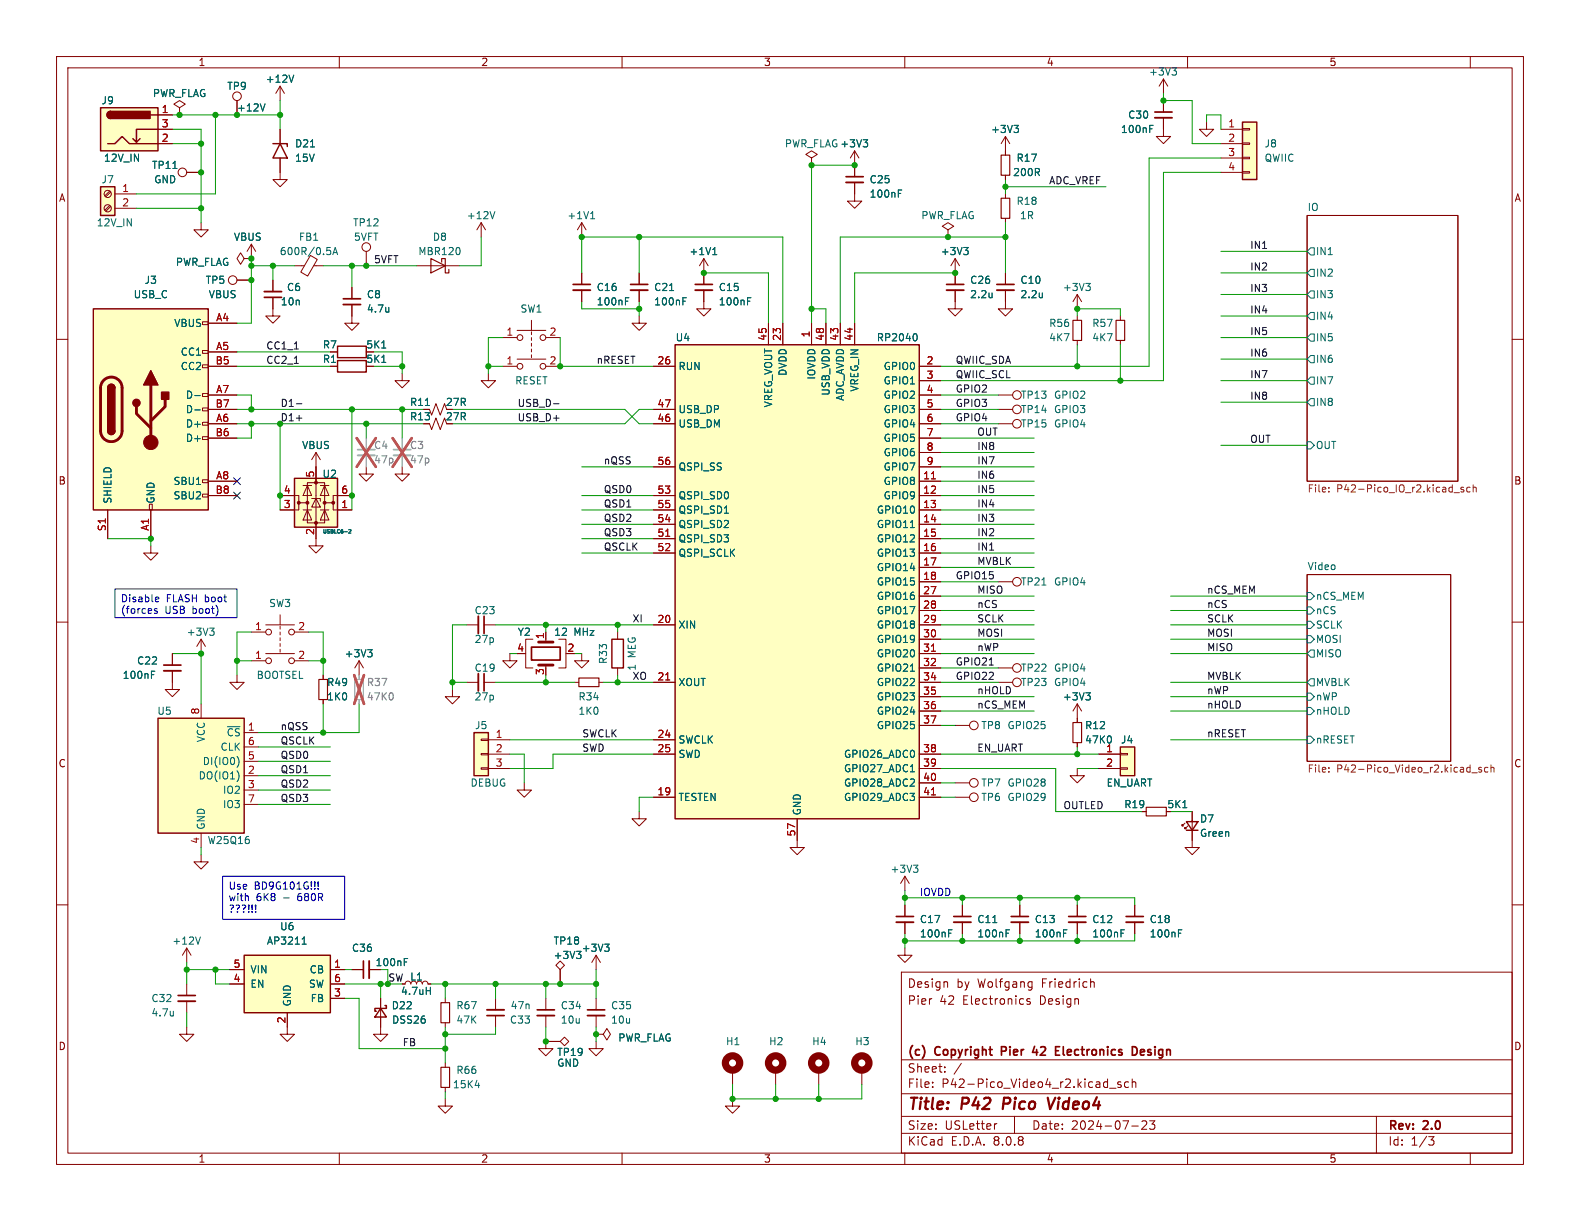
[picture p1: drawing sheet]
<svg xmlns="http://www.w3.org/2000/svg" width="279mm" height="216mm" viewBox="0 0 279 216" stroke-linecap="round" stroke-linejoin="round" font-family="sans-serif">
<defs><g id="words">
<g font-size="2.8" fill="#840000">
<text x="160.4" y="196.8">Title:</text>
<text x="170.1" y="196.8">P42</text>
<text x="178.2" y="196.8">Pico</text>
<text x="187" y="196.8">Video4</text>
</g>
<g font-size="2.1" fill="#840000">
<text x="160.4" y="177.9">Pier</text>
<text x="160.4" y="174.9">Design</text>
<text x="166.1" y="177.9">42</text>
<text x="169.1" y="174.9">by</text>
<text x="170.3" y="177.9">Electronics</text>
<text x="172.9" y="174.9">Wolfgang</text>
<text x="184" y="177.9">Design</text>
<text x="184.4" y="174.9">Friedrich</text>
<text x="160.4" y="189.9">Sheet:</text>
<text x="160.4" y="187.1">(c)</text>
<text x="165.4" y="187.1">Copyright</text>
<text x="177.7" y="187.1">Pier</text>
<text x="183.9" y="187.1">42</text>
<text x="188.5" y="187.1">Electronics</text>
<text x="202.7" y="187.1">Design</text>
<text x="160.4" y="192.6">File:</text>
<text x="166.5" y="192.6">P42-Pico_Video4_r2.kicad_sch</text>
<text x="160.4" y="202.8">KiCad</text>
<text x="160.4" y="200">Size:</text>
<text x="167.1" y="200">USLetter</text>
<text x="168.1" y="202.8">E.D.A.</text>
<text x="175.7" y="202.8">8.0.8</text>
<text x="182.4" y="200">Date:</text>
<text x="189.4" y="200">2024-07-23</text>
<text x="245.4" y="200.2">Rev:</text>
<text x="245.4" y="202.8">Id:</text>
<text x="249.5" y="202.8">1/3</text>
<text x="251.8" y="200.2">2.0</text>
</g>
<g font-size="1.8" fill="#840000">
<text x="35" y="11.9">1</text>
<text x="85" y="11.9">2</text>
<text x="135" y="11.9">3</text>
<text x="185" y="11.9">4</text>
<text x="235" y="11.9">5</text>
<text x="10.3" y="35.9">A</text>
<text x="267.7" y="35.9">A</text>
<text x="57" y="61.8">R7</text>
<text x="64.7" y="61.8">5K1</text>
<text x="64.7" y="64.4">5K1</text>
<text x="78.7" y="72">27R</text>
<text x="72.4" y="74.5">R13</text>
<text x="78.7" y="74.5">27R</text>
<text x="10.3" y="85.9">B</text>
<text x="267.7" y="85.9">B</text>
<text x="10.3" y="135.9">C</text>
<text x="267.7" y="135.9">C</text>
<text x="206.3" y="143.1">5K1</text>
<text x="68.6" y="173.6">SW L1</text>
<text x="10.3" y="185.9">D</text>
<text x="267.7" y="185.9">D</text>
<text x="35" y="205.8">1</text>
<text x="85" y="205.8">2</text>
<text x="135" y="205.8">3</text>
<text x="185" y="205.8">4</text>
<text x="235" y="205.8">5</text>
</g>
<g font-size="1.8" fill="#006464">
<text x="26.9" y="17.4">PWR_FLAG</text>
<text x="40.1" y="16.1">TP9</text>
<text x="46.9" y="14.8">+12V</text>
<text x="203.1" y="13.6">+3V3</text>
<text x="17.9" y="18.6">J9</text>
<text x="41.8" y="19.9">+12V</text>
<text x="175.2" y="23.7">+3V3</text>
<text x="198.1" y="23.7">100nF</text>
<text x="199.4" y="21.2">C30</text>
<text x="18.3" y="28.8">12V_IN</text>
<text x="52.1" y="26.3">D21</text>
<text x="52.1" y="28.8">15V</text>
<text x="138.7" y="26.3">PWR_FLAG+3V3</text>
<text x="148.5" y="26.3">+3V3</text>
<text x="179.7" y="28.8">R17</text>
<text x="223.5" y="26.3">J8</text>
<text x="223.5" y="28.8">QWIIC</text>
<text x="17.9" y="32.6">J7</text>
<text x="26.8" y="30.1">TP11</text>
<text x="27.2" y="32.6">GND</text>
<text x="153.7" y="35.2">100nF</text>
<text x="153.7" y="32.6">C25</text>
<text x="179.1" y="31.3">200R</text>
<text x="17" y="40.2">12V_IN</text>
<text x="62.3" y="40.2">TP12</text>
<text x="82.4" y="39">+12V</text>
<text x="100.2" y="39">+1V1</text>
<text x="162.8" y="39">PWR_FLAG</text>
<text x="179.7" y="36.4">R18</text>
<text x="180.3" y="39">1R</text>
<text x="231.1" y="37.4">IO</text>
<text x="31" y="47.2">PWR_FLAG</text>
<text x="41.3" y="42.8">VBUS</text>
<text x="49.4" y="45.3">600R/0.5A</text>
<text x="52.8" y="42.8">FB1</text>
<text x="62.5" y="42.8">5VFT</text>
<text x="73.9" y="45.3">MBR120</text>
<text x="76.4" y="42.8">D8</text>
<text x="121.8" y="45.3">+1V1</text>
<text x="166.3" y="45.3">+3V3</text>
<text x="232.6" y="45.3">IN1</text>
<text x="23.5" y="52.9">USB_C</text>
<text x="25.5" y="50.4">J3</text>
<text x="36.3" y="50.4">TP5</text>
<text x="36.8" y="52.9">VBUS</text>
<text x="50.6" y="51.7">C6</text>
<text x="64.8" y="52.9">C8</text>
<text x="105.4" y="51.7">C16</text>
<text x="115.6" y="51.7">C21</text>
<text x="127" y="51.7">C15</text>
<text x="171.5" y="50.4">C26</text>
<text x="171.5" y="52.9">2.2u</text>
<text x="180.3" y="50.4">C10</text>
<text x="180.3" y="52.9">2.2u</text>
<text x="187.9" y="51.7">+3V3</text>
<text x="232.6" y="49.1">IN2</text>
<text x="232.6" y="52.9">IN3</text>
<text x="30.7" y="58">VBUS</text>
<text x="49.6" y="54.2">10n</text>
<text x="64.8" y="55.5">4.7u</text>
<text x="91.9" y="55.5">SW1</text>
<text x="105.4" y="54.2">100nF</text>
<text x="115.6" y="54.2">100nF</text>
<text x="127" y="54.2">100nF</text>
<text x="185.4" y="58">R56</text>
<text x="193" y="58">R57</text>
<text x="232.6" y="56.7">IN4</text>
<text x="31.9" y="63.1">CC1</text>
<text x="31.9" y="65.6">CC2</text>
<text x="57" y="64.4">R1</text>
<text x="119.4" y="60.6">U4</text>
<text x="119.9" y="65.6">RUN</text>
<text x="154.9" y="60.6">RP2040</text>
<text x="156.2" y="65.6">GPIO0</text>
<text x="185.4" y="60.6">4K7</text>
<text x="193" y="60.6">4K7</text>
<text x="232.6" y="60.6">IN5</text>
<text x="232.6" y="64.4">IN6</text>
<text x="32.8" y="70.7">D-</text>
<text x="72.4" y="72">R11</text>
<text x="91" y="68.2">RESET</text>
<text x="139.3" y="66.6" transform="rotate(-90 139.3 66.6)">DVDD</text>
<text x="144.4" y="67.2" transform="rotate(-90 144.4 67.2)">IOVDD</text>
<text x="146.9" y="70.1" transform="rotate(-90 146.9 70.1)">USB_VDD</text>
<text x="149.5" y="71" transform="rotate(-90 149.5 71)">ADC_AVDD</text>
<text x="152" y="69.4" transform="rotate(-90 152 69.4)">VREG_IN</text>
<text x="156.2" y="68.2">GPIO1</text>
<text x="156.2" y="70.7">GPIO2</text>
<text x="180.5" y="70.7">TP13</text>
<text x="186.3" y="70.7">GPIO2</text>
<text x="232.6" y="68.2">IN7</text>
<text x="232.6" y="72">IN8</text>
<text x="32.8" y="75.8">D+</text>
<text x="32.8" y="73.3">D-</text>
<text x="119.9" y="75.8">USB_DM</text>
<text x="119.9" y="73.3">USB_DP</text>
<text x="136.8" y="72.1" transform="rotate(-90 136.8 72.1)">VREG_VOUT</text>
<text x="156.2" y="73.3">GPIO3</text>
<text x="156.2" y="75.8">GPIO4</text>
<text x="180.5" y="73.3">TP14</text>
<text x="180.5" y="75.8">TP15</text>
<text x="186.3" y="73.3">GPIO3</text>
<text x="186.3" y="75.8">GPIO4</text>
<text x="32.8" y="78.3">D+</text>
<text x="53.3" y="79.6">VBUS</text>
<text x="119.9" y="83.4">QSPI_SS</text>
<text x="156.2" y="78.3">GPIO5</text>
<text x="156.2" y="80.9">GPIO6</text>
<text x="156.2" y="83.4">GPIO7</text>
<text x="232.6" y="79.6">OUT</text>
<text x="19.9" y="89.2" transform="rotate(-90 19.9 89.2)">SHIELD</text>
<text x="27.5" y="89.2" transform="rotate(-90 27.5 89.2)">GND</text>
<text x="30.6" y="86">SBU1</text>
<text x="30.6" y="88.5">SBU2</text>
<text x="56.9" y="84.7">U2</text>
<text x="119.9" y="88.5">QSPI_SD0</text>
<text x="156.2" y="86">GPIO8</text>
<text x="156.2" y="88.5">GPIO9</text>
<text x="119.9" y="93.6">QSPI_SD2</text>
<text x="119.9" y="91">QSPI_SD1</text>
<text x="155" y="91">GPIO10</text>
<text x="155" y="93.6">GPIO11</text>
<text x="119.9" y="96.1">QSPI_SD3</text>
<text x="119.9" y="98.7">QSPI_SCLK</text>
<text x="155" y="96.1">GPIO12</text>
<text x="155" y="98.7">GPIO13</text>
<text x="155" y="101.2">GPIO14</text>
<text x="231.1" y="100.9">Video</text>
<text x="47.5" y="107.5">SW3</text>
<text x="155" y="103.7">GPIO15</text>
<text x="155" y="106.3">GPIO16</text>
<text x="180.5" y="103.7">TP21</text>
<text x="186.3" y="103.7">GPIO4</text>
<text x="232.6" y="106.3">nCS_MEM</text>
<text x="32.9" y="112.6">+3V3</text>
<text x="83.8" y="108.8">C23</text>
<text x="83.8" y="113.9">27p</text>
<text x="91.5" y="112.6">Y2</text>
<text x="97.9" y="112.6">12</text>
<text x="101.5" y="112.6">MHz</text>
<text x="119.9" y="111.4">XIN</text>
<text x="155" y="108.8">GPIO17</text>
<text x="155" y="111.4">GPIO18</text>
<text x="155" y="113.9">GPIO19</text>
<text x="232.6" y="111.4">SCLK</text>
<text x="232.6" y="113.9">MOSI</text>
<text x="232.6" y="108.8">nCS</text>
<text x="24.1" y="117.7">C22</text>
<text x="60.9" y="116.4">+3V3</text>
<text x="83.8" y="119">C19</text>
<text x="107.5" y="117.5" transform="rotate(-90 107.5 117.5)">R33</text>
<text x="112.6" y="118.7" transform="rotate(-90 112.6 118.7)">1</text>
<text x="112.6" y="116.3" transform="rotate(-90 112.6 116.3)">MEG</text>
<text x="155" y="116.4">GPIO20</text>
<text x="155" y="119">GPIO21</text>
<text x="180.5" y="119">TP22</text>
<text x="186.3" y="119">GPIO4</text>
<text x="232.6" y="116.4">MISO</text>
<text x="21.6" y="120.2">100nF</text>
<text x="45.3" y="120.2">BOOTSEL</text>
<text x="57.7" y="121.5">R49</text>
<text x="57.7" y="124.1">1K0</text>
<text x="83.8" y="124.1">27p</text>
<text x="102.2" y="124.1">R34</text>
<text x="119.9" y="121.5">XOUT</text>
<text x="155" y="121.5">GPIO22</text>
<text x="155" y="124.1">GPIO23</text>
<text x="180.5" y="121.5">TP23</text>
<text x="186.3" y="121.5">GPIO4</text>
<text x="187.9" y="124.1">+3V3</text>
<text x="232.6" y="121.5">MVBLK</text>
<text x="232.6" y="124.1">nWP</text>
<text x="27.7" y="126.6">U5</text>
<text x="36.4" y="131.3" transform="rotate(-90 36.4 131.3)">VCC</text>
<text x="40" y="130.4">~{CS}</text>
<text x="83.9" y="129.1">J5</text>
<text x="102.2" y="126.6">1K0</text>
<text x="119.9" y="131.7">SWCLK</text>
<text x="155" y="126.6">GPIO24</text>
<text x="155" y="129.1">GPIO25</text>
<text x="173.4" y="129.1">TP8</text>
<text x="178.1" y="129.1">GPIO25</text>
<text x="191.8" y="131.7">47K0</text>
<text x="191.8" y="129.1">R12</text>
<text x="198.1" y="131.7">J4</text>
<text x="232.6" y="131.7">nRESET</text>
<text x="232.6" y="126.6">nHOLD</text>
<text x="35.8" y="135.5">DI(IO0)</text>
<text x="38.9" y="132.9">CLK</text>
<text x="119.9" y="134.2">SWD</text>
<text x="149.1" y="134.2">GPIO26_ADC0</text>
<text x="149.1" y="136.8">GPIO27_ADC1</text>
<text x="195.5" y="133.1">1</text>
<text x="35" y="138">DO(IO1)</text>
<text x="39.3" y="140.6">IO2</text>
<text x="39.3" y="143.1">IO3</text>
<text x="83.1" y="139.3">DEBUG</text>
<text x="119.9" y="141.8">TESTEN</text>
<text x="149.1" y="139.3">GPIO28_ADC2</text>
<text x="149.1" y="141.8">GPIO29_ADC3</text>
<text x="173.4" y="139.3">TP7</text>
<text x="173.4" y="141.8">TP6</text>
<text x="178.1" y="139.3">GPIO28</text>
<text x="178.1" y="141.8">GPIO29</text>
<text x="195.6" y="139.3">EN_UART</text>
<text x="198.7" y="143.1">R19</text>
<text x="36.4" y="146.8" transform="rotate(-90 36.4 146.8)">GND</text>
<text x="36.6" y="149.5">W25Q16</text>
<text x="141.8" y="144.3" transform="rotate(-90 141.8 144.3)">GND</text>
<text x="212.1" y="145.6">D7</text>
<text x="212.1" y="148.2">Green</text>
<text x="157.4" y="154.5">+3V3</text>
<text x="30.4" y="167.2">+12V</text>
<text x="47.1" y="167.2">AP3211</text>
<text x="49.4" y="164.7">U6</text>
<text x="97.8" y="167.2">TP18</text>
<text x="162.6" y="166">100nF</text>
<text x="162.6" y="163.4">C17</text>
<text x="172.7" y="166">100nF</text>
<text x="172.7" y="163.4">C11</text>
<text x="182.9" y="166">100nF</text>
<text x="182.9" y="163.4">C13</text>
<text x="193" y="166">100nF</text>
<text x="193" y="163.4">C12</text>
<text x="203.2" y="166">100nF</text>
<text x="203.2" y="163.4">C18</text>
<text x="44.2" y="172.3">VIN</text>
<text x="54.7" y="172.3">CB</text>
<text x="62.1" y="168.5">C36</text>
<text x="66.3" y="171">100nF</text>
<text x="72.4" y="173.6">L1</text>
<text x="97.8" y="169.8">+3V3</text>
<text x="102.8" y="168.5">+3V3</text>
<text x="26.7" y="177.4">C32</text>
<text x="26.7" y="179.9">4.7u</text>
<text x="44.2" y="174.9">EN</text>
<text x="51.7" y="178.1" transform="rotate(-90 51.7 178.1)">GND</text>
<text x="54.5" y="174.9">SW</text>
<text x="54.8" y="177.4">FB</text>
<text x="69.2" y="178.7">D22</text>
<text x="70.8" y="176.1">4.7uH</text>
<text x="80.6" y="178.7">R67</text>
<text x="90.2" y="178.7">47n</text>
<text x="99.1" y="178.7">C34</text>
<text x="108" y="178.7">C35</text>
<text x="69.2" y="181.2">DSS26</text>
<text x="80.6" y="181.2">47K</text>
<text x="90.1" y="181.2">C33</text>
<text x="99.1" y="181.2">10u</text>
<text x="108" y="181.2">10u</text>
<text x="109.2" y="184.4">PWR_FLAG</text>
<text x="128.3" y="185">H1</text>
<text x="135.9" y="185">H2</text>
<text x="143.5" y="185">H4</text>
<text x="151.1" y="185">H3</text>
<text x="80.6" y="190.1">R66</text>
<text x="98.4" y="188.8">GND</text>
<text x="98.4" y="186.9">TP19</text>
<text x="80" y="192.6">15K4</text>
</g>
<g font-size="1.8" fill="#a90000">
<text x="28.5" y="20.1">1</text>
<text x="28.5" y="22.6">3</text>
<text x="217.1" y="22.6">1</text>
<text x="28.5" y="25.1">2</text>
<text x="217.1" y="25.1">2</text>
<text x="217.1" y="27.7">3</text>
<text x="21.5" y="34">1</text>
<text x="217.1" y="30.2">4</text>
<text x="21.5" y="36.6">2</text>
<text x="38.1" y="56.9">A4</text>
<text x="89.5" y="59.4">1</text>
<text x="97.1" y="59.4">2</text>
<text x="143.3" y="59.8" transform="rotate(-90 143.3 59.8)">1</text>
<text x="38" y="64.5">B5</text>
<text x="38.1" y="62">A5</text>
<text x="89.5" y="64.5">1</text>
<text x="97.1" y="64.5">2</text>
<text x="116.2" y="64.5">26</text>
<text x="135.6" y="60.4" transform="rotate(-90 135.6 60.4)">45</text>
<text x="138.2" y="60.4" transform="rotate(-90 138.2 60.4)">23</text>
<text x="145.8" y="60.4" transform="rotate(-90 145.8 60.4)">48</text>
<text x="148.3" y="60.4" transform="rotate(-90 148.3 60.4)">43</text>
<text x="150.9" y="60.4" transform="rotate(-90 150.9 60.4)">44</text>
<text x="163.8" y="64.5">2</text>
<text x="38.1" y="69.6">A7</text>
<text x="163.8" y="67.1">3</text>
<text x="163.8" y="69.6">4</text>
<text x="38" y="77.2">B6</text>
<text x="38" y="72.1">B7</text>
<text x="38.1" y="74.7">A6</text>
<text x="116.2" y="74.7">46</text>
<text x="116.2" y="72.1">47</text>
<text x="163.8" y="72.1">5</text>
<text x="163.8" y="74.7">6</text>
<text x="163.8" y="77.2">7</text>
<text x="116.2" y="82.3">56</text>
<text x="163.8" y="79.8">8</text>
<text x="163.8" y="82.3">9</text>
<text x="38" y="87.4">B8</text>
<text x="38.1" y="84.8">A8</text>
<text x="50.1" y="89.9">3</text>
<text x="50.1" y="87.4">4</text>
<text x="55.6" y="84.5" transform="rotate(-90 55.6 84.5)">5</text>
<text x="60.3" y="89.9">1</text>
<text x="60.3" y="87.4">6</text>
<text x="116.2" y="87.4">53</text>
<text x="116.2" y="89.9">55</text>
<text x="163.2" y="84.8">11</text>
<text x="163.2" y="87.4">12</text>
<text x="163.2" y="89.9">13</text>
<text x="18.8" y="94" transform="rotate(-90 18.8 94)">S1</text>
<text x="26.4" y="94" transform="rotate(-90 26.4 94)">A1</text>
<text x="55.6" y="94.7" transform="rotate(-90 55.6 94.7)">2</text>
<text x="116.2" y="95">51</text>
<text x="116.2" y="92.5">54</text>
<text x="163.2" y="92.5">14</text>
<text x="163.2" y="95">15</text>
<text x="116.2" y="97.5">52</text>
<text x="163.2" y="97.5">16</text>
<text x="163.2" y="100.1">17</text>
<text x="163.2" y="102.6">18</text>
<text x="163.2" y="105.2">27</text>
<text x="163.2" y="107.7">28</text>
<text x="45" y="111.5">1</text>
<text x="52.6" y="111.5">2</text>
<text x="96.3" y="113.1" transform="rotate(-90 96.3 113.1)">1</text>
<text x="116.2" y="110.2">20</text>
<text x="163.2" y="110.2">29</text>
<text x="163.2" y="112.8">30</text>
<text x="45" y="116.6">1</text>
<text x="52.6" y="116.6">2</text>
<text x="91.4" y="115.3">4</text>
<text x="96.3" y="119.5" transform="rotate(-90 96.3 119.5)">3</text>
<text x="100.3" y="115.3">2</text>
<text x="163.2" y="115.3">31</text>
<text x="163.2" y="117.9">32</text>
<text x="116.2" y="120.4">21</text>
<text x="163.2" y="120.4">34</text>
<text x="163.2" y="122.9">35</text>
<text x="163.2" y="125.5">36</text>
<text x="35.3" y="126.4" transform="rotate(-90 35.3 126.4)">8</text>
<text x="43.7" y="129.3">1</text>
<text x="43.7" y="131.8">6</text>
<text x="87.6" y="130.6">1</text>
<text x="116.2" y="130.6">24</text>
<text x="163.2" y="128">37</text>
<text x="43.7" y="136.9">2</text>
<text x="43.7" y="134.4">5</text>
<text x="87.6" y="133.1">2</text>
<text x="87.6" y="135.6">3</text>
<text x="116.2" y="133.1">25</text>
<text x="163.2" y="133.1">38</text>
<text x="163.2" y="135.6">39</text>
<text x="195.5" y="135.6">2</text>
<text x="43.7" y="139.4">3</text>
<text x="43.7" y="142">7</text>
<text x="116.2" y="140.7">19</text>
<text x="163.2" y="138.2">40</text>
<text x="163.2" y="140.7">41</text>
<text x="35.3" y="149.3" transform="rotate(-90 35.3 149.3)">4</text>
<text x="140.7" y="148" transform="rotate(-90 140.7 148)">57</text>
<text x="41.2" y="173.7">4</text>
<text x="41.2" y="171.2">5</text>
<text x="59" y="171.2">1</text>
<text x="59" y="173.7">6</text>
<text x="59" y="176.3">3</text>
<text x="50.5" y="181" transform="rotate(-90 50.5 181)">2</text>
</g>
<g font-size="1.8" fill="#0f0f0f">
<text x="185.4" y="32.7">ADC_VREF</text>
<text x="66" y="46.6">5VFT</text>
<text x="221" y="47.9">IN2</text>
<text x="221" y="44.1">IN1</text>
<text x="221" y="51.7">IN3</text>
<text x="221" y="59.3">IN5</text>
<text x="221" y="55.5">IN4</text>
<text x="47" y="61.9">CC1_1</text>
<text x="47" y="64.4">CC2_1</text>
<text x="105.4" y="64.4">nRESET</text>
<text x="168.9" y="64.4">QWIIC_SDA</text>
<text x="221" y="63.2">IN6</text>
<text x="168.9" y="67">QWIIC_SCL</text>
<text x="168.9" y="69.5">GPIO2</text>
<text x="221" y="67">IN7</text>
<text x="221" y="70.8">IN8</text>
<text x="49.5" y="74.6">D1+</text>
<text x="49.5" y="72">D1-</text>
<text x="91.4" y="72">USB_D-</text>
<text x="91.4" y="74.6">USB_D+</text>
<text x="168.9" y="72">GPIO3</text>
<text x="168.9" y="74.6">GPIO4</text>
<text x="172.7" y="77.1">OUT</text>
<text x="106.7" y="82.2">nQSS</text>
<text x="172.7" y="82.2">IN7</text>
<text x="172.7" y="79.7">IN8</text>
<text x="221" y="78.4">OUT</text>
<text x="106.7" y="87.3">QSD0</text>
<text x="106.7" y="89.8">QSD1</text>
<text x="172.7" y="87.3">IN5</text>
<text x="172.7" y="84.7">IN6</text>
<text x="172.7" y="89.8">IN4</text>
<text x="106.7" y="92.4">QSD2</text>
<text x="106.7" y="94.9">QSD3</text>
<text x="172.7" y="92.4">IN3</text>
<text x="172.7" y="94.9">IN2</text>
<text x="106.7" y="97.4">QSCLK</text>
<text x="172.7" y="97.4">IN1</text>
<text x="172.7" y="100">MVBLK</text>
<text x="168.9" y="102.5">GPIO15</text>
<text x="172.7" y="105.1">MISO</text>
<text x="172.7" y="107.6">nCS</text>
<text x="213.4" y="107.6">nCS</text>
<text x="213.4" y="105.1">nCS_MEM</text>
<text x="111.8" y="110.1">XI</text>
<text x="172.7" y="112.7">MOSI</text>
<text x="172.7" y="110.1">SCLK</text>
<text x="213.4" y="110.1">SCLK</text>
<text x="213.4" y="112.7">MOSI</text>
<text x="168.9" y="117.8">GPIO21</text>
<text x="172.7" y="115.2">nWP</text>
<text x="213.4" y="115.2">MISO</text>
<text x="111.8" y="120.3">XO</text>
<text x="168.9" y="120.3">GPIO22</text>
<text x="172.7" y="125.4">nCS_MEM</text>
<text x="172.7" y="122.8">nHOLD</text>
<text x="213.4" y="125.4">nHOLD</text>
<text x="213.4" y="122.8">nWP</text>
<text x="213.4" y="120.3">MVBLK</text>
<text x="49.5" y="129.2">nQSS</text>
<text x="49.5" y="131.7">QSCLK</text>
<text x="102.9" y="130.5">SWCLK</text>
<text x="213.4" y="130.5">nRESET</text>
<text x="49.5" y="136.8">QSD1</text>
<text x="49.5" y="134.3">QSD0</text>
<text x="102.9" y="133">SWD</text>
<text x="172.7" y="133">EN_UART</text>
<text x="49.5" y="141.9">QSD3</text>
<text x="49.5" y="139.4">QSD2</text>
<text x="188" y="143.2">OUTLED</text>
<text x="71.1" y="185.1">FB</text>
</g>
<g font-size="1.8" fill="#989898">
<text x="66" y="79.6">C4</text>
<text x="66" y="82.1">47p</text>
<text x="72.4" y="79.6">C3</text>
<text x="72.4" y="82.1">47p</text>
<text x="64.8" y="124.1">47K0</text>
<text x="64.8" y="121.5">R37</text>
</g>
<g font-size="1.8" fill="#725600">
<text x="231.1" y="87.4">File:</text>
<text x="236.4" y="87.4">P42-Pico_IO_r2.kicad_sch</text>
<text x="231.1" y="136.9">File:</text>
<text x="236.4" y="136.9">P42-Pico_Video_r2.kicad_sch</text>
</g>
<g font-size="1.8" fill="#0000c2">
<text x="21.3" y="106.8">Disable</text>
<text x="29.4" y="106.8">FLASH boot</text>
<text x="21.3" y="108.9">(forces</text>
<text x="29.2" y="108.9">USB</text>
<text x="34.1" y="108.9">boot)</text>
<text x="40.3" y="157.6">Use</text>
<text x="40.3" y="159.7">with</text>
<text x="40.3" y="161.7">???!!!</text>
<text x="44.9" y="157.6">BD9G101G!!!</text>
<text x="45.3" y="159.7">6K8</text>
<text x="50.2" y="159.7">-</text>
<text x="52.9" y="159.7">680R</text>
<text x="162.6" y="158.5">IOVDD</text>
</g>
<text font-size=".9" fill="#006464" x="57" y="94.5">USBLC6-2</text>
</g></defs>
<g fill="none" stroke="#840000" stroke-width=".18">
<path d="M10 10h259.4v195.9h-259.4zM12 12h255.4v191.9h-255.4zM60 10v2M110 10v2M160 10v2M210 10v2M260 10v2M231.1 38.1h26.7v47h-26.7zM198.1 55.9v.7M10 60h2M198.1 60.2v.8M267.4 60h2"/>
<path d="M10 110h2M35.6 113l-.8 1.3M35.6 113v2.6M35.6 113l.7 1.3M57.1 119.4v.7M231.1 101.6h25.4v33h-25.4zM267.4 110h2M57.1 123.7v.8M113 143.5v1.3h1.3l-1.3 1.3-1.2-1.3h1.2M10 160h2M96.5 176.5v2.1M96.5 179.6v2"/>
<path d="M159.4 171.9h108v32h-108zM167.4 173.6l.2 .2v.8M182.1 176.7l-.3-.1-.2 .2v.2l.5 .2v.3h-.5M182.4 173.6l.1 .1M182.5 173.6v1.2l-.1 .2M182.5 174.5l-.1 .1M193.1 173.6h.2l.2 .2v.8M267.4 160h2M159.4 197.4h108M159.4 193.4h108M159.4 187.4h108M164.9 192.1v.2"/>
<path d="M164.9 191.4v.1M167.1 189.4v.2M167.1 188.7v.1M170 188l-1.3 1.9M176.3 198.7l-.3 .1M179.4 197.4v3M196.2 192.4h1.2M198.2 191.4l-.3-.1-.3 .2 .1 .2 .5 .2v.3h-.6M199.6 191.4l-.5-.1-.2 .3v.4l.1 .2h.6M200.1 199.1h1.2M200.2 191.4l.2-.1 .4 .1 .1 .9M200.2 190.8v1.5"/>
<path d="M201.9 198.3l.6-.1 .2 .1 .1 .3-.9 1.1h.9M203.3 198.2h.9l-.5 .6 .4 .1v.6l-.2 .2h-.4l-.2-.2M243.4 197.4v6.5M60 203.9v2M110 203.9v2M159.4 200.4h108M160 203.9v2M210 203.9v2M252.6 201h1l-.5 .6 .4 .1 .1 .5-.3 .3h-.4M260 203.9v2"/>
</g>
<path d="M177.6 194.1l-.3 2M185.3 194.1l.4 2 .9-2" fill="none" stroke="#840000" stroke-width=".4"/>
<path d="M95 178.6h3M177.1 185.9h.6M177.7 185.1h-.6v1.5M183 185l-.4 1.1h.9M186.7 185.1h.7M186.7 185.8h.5M186.7 186.6h.7M200.2 185.1a.76 .76 0 0 1 .9 .7 .76 .76 0 0 1-.9 .8M202.2 185.6h-.3l-.2 .2v.7l.5 .1M202.4 185.9l-.7 .2" fill="none" stroke="#840000" stroke-width=".3"/>
<g fill="none" stroke="#006464" stroke-width=".18">
<path d="M231.8 43.8h.6v1.3h-.6l-.7-.6zM231.8 47.6h.6v1.3h-.6l-.7-.6zM231.8 51.4h.6v1.3h-.6l-.7-.6zM231.8 55.2h.6v1.3h-.6l-.7-.6zM231.8 59.1h.6v1.2h-.6l-.7-.6zM231.1 78.1h.7l.6 .6-.6 .7h-.7zM231.8 66.7h.6v1.2h-.6l-.7-.6zM231.8 62.9h.6v1.2h-.6l-.7-.6zM231.8 70.5h.6v1.3h-.6l-.7-.7zM37.1 111.1h.8l-.5 .5M37.6 111.6l.3 .2v.3l-.3 .2M231.1 104.8h.7l.6 .6-.6 .6h-.7z"/>
<path d="M231.1 109.9h.7l.6 .6-.6 .6h-.7zM231.1 112.4h.7l.6 .6-.6 .7h-.7zM231.1 107.3h.7l.6 .7-.6 .6h-.7zM231.8 114.9h.6v1.3h-.6l-.7-.6zM231.1 130.2h.7l.6 .6-.6 .6h-.7zM231.1 122.6h.7l.6 .6-.6 .6h-.7zM231.1 125.1h.7l.6 .6-.6 .7h-.7zM231.8 120h.6v1.3h-.6l-.7-.6z"/>
</g>
<g fill="none" stroke="#725600" stroke-width=".18">
<path d="M235 86.2v.1M235 86.9v.1M257.1 87.1h1M258.8 86.2h-.3l-.2 .1 .1 .2 .4 .1v.3h-.5M260 86.2h-.4l-.2 .2 .1 .5h.5M260.5 86.3l.2-.1h.3l.1 .8M260.5 85.7v1.3M235 136.4v.1M235 135.7v.2M260.3 136.6h.9M262 135.7h-.3l-.2 .2v.1l.5 .2v.3h-.5M263.1 135.7h-.4l-.2 .2 .1 .6h.5"/>
<path d="M263.7 135.8l.1-.1h.3l.1 .8M263.7 135.3v1.2"/>
</g>
<path d="M197.4 56.6h1.5v3.6h-1.5zM56.4 120.1h1.5v3.6h-1.5z" fill="none" stroke="#840000" stroke-width=".2"/>
<path d="M95 179.6h3" fill="none" stroke="#840000" stroke-width=".33"/>
<path d="M16.5 54.6h20.3v35.6h-20.3z" fill="#ffffc2"/>
<g fill="none" stroke="#840000" stroke-width=".18">
<path d="M177.8 24.1v3.3M177.8 31v.8M177.8 34.3v.8M177.8 38.6v.8M177.8 24.1l-.8 1.3M177.8 24.1l.8 1.3M35.8 56.9h1v.5h-1zM36.8 57.2h5.1M48.3 52.6v3.3h1.2l-1.2 1.3-1.3-1.3h1.3M48.3 49.5v2.1M124.5 48.3v2M124.5 51.3v2"/>
<path d="M167.6 40.6l1.1-.6-1.1-.6-1 .6 1 .6v1.3M167.6 41.9h.1M177.8 48.3v2M177.8 51.3v2M190.5 52.1l-.8 1.2M190.5 52.1v2.5M190.5 52.1l.8 1.2M35.8 77.2h1v.5h-1zM35.8 74.7h1v.5h-1zM35.8 72.1h1v.5h-1zM35.8 69.6h1v.5h-1zM35.8 64.5h1v.5h-1z"/>
<path d="M35.8 62h1v.5h-1zM36.8 62.2h5.1M36.8 74.9h5.1M36.8 69.9h5.1M36.8 64.8h5.1M36.8 77.5h5.1M36.8 72.4h5.1M19 90.2v5.1M26.4 89.2h.5v1h-.5zM26.7 96.5v1.3h1.2l-1.2 1.3-1.3-1.3h1.3M26.7 90.2v5.1M35.8 87.4h1v.5h-1z"/>
<path d="M35.8 84.8h1v.5h-1zM36.8 85.1h5.1M36.8 87.6h5.1M55.9 95.3v1.2h1.2l-1.2 1.3-1.3-1.3h1.3M30.5 115.6v2M30.5 118.6v2.1M44.4 116.8h2.6M44.4 111.8h2.6M47 110.5h5.1M47 115.6h5.1M49.5 108.7v1.8M49.5 110.7v.6"/>
<path d="M49.5 111.8v.5M49.5 112.8v.5M49.5 113.8v.5M49.5 114.8v.5M52.1 116.8h2.5M52.1 111.8h2.5M82.5 110.5h2.1M85.6 110.5h2M92.7 138.4v1.3h1.3l-1.3 1.3-1.3-1.3h1.3M35.6 151.1v1.3h1.2l-1.2 1.3-1.3-1.3h1.3M33 167.6l-.7 1.3M33 167.6v2.6"/>
<path d="M33 167.6l.8 1.3M62.2 171.5h2.1M65.3 171.5h2M67.3 176.5v6.4h1.3l-1.3 1.3-1.3-1.3h1.3M74.7 174l.1-.4 .4-.1 .3 .1 .2 .4h.5M78.7 176.5v.8M87.6 176.5v2.1M87.6 179.6v2M99.1 169.9l.7 .8-.7 .8-.8-.8zM99.1 171.5v2.5M78.7 194.3v1.3h1.3l-1.3 1.3-1.2-1.3h1.2M78.7 180.8v.8"/>
<path d="M78.7 188v.7M78.7 192.3v.7M99.1 184.2h-2.6v1.2h1.3l-1.3 1.3-1.3-1.3h1.3M99.1 184.2l.7-.8 .8 .8-.8 .7z"/>
<circle cx="47.5" cy="116.8" r=".51"/>
<circle cx="47.5" cy="111.8" r=".51"/>
<circle cx="51.6" cy="116.8" r=".51"/>
<circle cx="51.6" cy="111.8" r=".51"/>
</g>
<path d="M16.5 54.6h20.3v35.6h-20.3zM19 76.2a.64 .64 0 0 0 .7 .6 .64 .64 0 0 0 .6-.6M19 68.6a.64 .64 0 0 1 .7-.7 .64 .64 0 0 1 .6 .7M67.3 178.3l1 1.5h-2zM68.1 177.8h.2v.5h-2v.5h.2" fill="none" stroke="#840000" stroke-width=".25"/>
<path d="M18.3 67.2a1.9 1.9 0 0 1 2.1-.4 1.9 1.9 0 0 1 1.2 1.8v7.6a1.91 1.91 0 0 1-1.9 1.9 1.91 1.91 0 0 1-1.9-1.9v-7.8l.2-.6zM24.1 71.9v1.3l2.6 2.5M26.7 68.1v10.1M29.2 70.6v1.3l-2.5 2.5" fill="none" stroke="#840000" stroke-width=".51"/>
<g fill="#840000" stroke="#840000" stroke-width=".25">
<path d="M19 76.2h1.3a.64 .64 0 0 1-.6 .6 .64 .64 0 0 1-.7-.6z"/>
<path d="M19 68.6h1.3v7.6h-1.3z"/>
<path d="M19.2 68.1a.64 .64 0 0 1 .7-.1 .64 .64 0 0 1 .4 .6h-1.3z"/>
<path d="M26.7 65.5l1.2 2.6h-2.5z"/>
<path d="M28.6 69.3h1.2v1.3h-1.2z"/>
<circle cx="24.1" cy="71.2" r=".63"/>
</g>
<circle cx="26.7" cy="78.2" r="1.27" fill="#840000" stroke="#840000" stroke-width=".18"/>
<g fill="none" stroke="#006464" stroke-width=".18">
<path d="M179.3 22.2h.8l-.4 .5M179.9 22.7l.2 .2v.3l-.2 .2M132.2 53.3h.4M132.2 52.6h.6M184.3 51.8v.8M184.3 52.5v.1M192 50.1h.8l-.4 .5M192.6 50.6l.2 .2v.3l-.2 .3M34.4 69.9h1M34.4 72.5h1M26.8 119.3h.4M26.8 118.7h.6"/>
<path d="M35.4 165.7l-.4 1.2M71.5 170.1h.4M71.5 169.5h.6M75.4 175.2h.7M76.1 174.6v1.2M102 168.2h.7M102.7 168.9v.3l-.2 .3M84 191.9h.8"/>
</g>
<path d="M177 35.1h1.6v3.5h-1.6zM177 27.4h1.6v3.6h-1.6zM78 177.3h1.5v3.5h-1.5zM78 188.7h1.5v3.6h-1.5z" fill="none" stroke="#840000" stroke-width=".2"/>
<path d="M46.7 51.6h3.1M122.9 51.3h3.1M176.3 51.3h3M29 118.6h3M84.6 109v3M65.3 169.9v3.1M86.1 178.6h3.1" fill="none" stroke="#840000" stroke-width=".33"/>
<path d="M46.7 52.6h3.1M122.9 50.3h3.1M176.3 50.3h3M29 117.6h3M85.6 109v3M64.3 169.9v3.1M86.1 179.6h3.1" fill="none" stroke="#840000" stroke-width=".3"/>
<path d="M83.8 129.5h2.6v7.7h-2.6z" fill="#ffffc2"/>
<g fill="none" stroke="#840000" stroke-width=".18">
<path d="M49.5 15.2l-.7 1.3M49.5 15.2v2.6M49.5 15.2l.8 1.3M205.7 14l-.7 1.2M205.7 14v2.5M205.7 17.8v2M205.7 14l.8 1.2M33 30.5h2.6M35.6 39.4v1.2h1.2l-1.2 1.3-1.3-1.3h1.3M85.1 39.4l-.8 1.2M85.1 39.4v2.5M85.1 39.4l.8 1.2"/>
<path d="M143.5 27.9l1-.6-1-.6-1 .6 1 .6v1.3M143.5 29.2h.1M151.1 32.3v3.3h1.3l-1.3 1.2-1.2-1.2h1.2M151.1 26.7l-.7 1.2M151.1 26.7v4.5M151.1 26.7l.8 1.2M205.7 20.8v3.3h1.3l-1.3 1.3-1.2-1.3h1.2M44.4 43.2l-.7 1.3M44.4 43.2v2.5M44.4 43.2l.8 1.3M113 48.3v2M113 51.3v2"/>
<path d="M124.5 53.3v1.3h1.2l-1.2 1.3-1.3-1.3h1.3M124.5 45.7l-.8 1.3M124.5 45.7v2.6M124.5 45.7l.7 1.3M63.5 116.8l-.8 1.3M63.5 116.8v2.6M63.5 116.8l.8 1.3M90.2 115.6v1.2h1.2l-1.2 1.3-1.3-1.3h1.3M92.7 115.6h.3M94.2 113h-1.2v5.1h1.2M96.5 111.8v1.2M96.5 117.6v.5"/>
<path d="M98.8 113h1.3v5.1h-1.3M80 121.9v1.3h1.3l-1.3 1.3-1.3-1.3h1.3M82.5 120.7h2.1M85.1 135.8h1.3v.2h-1.3zM85.1 133.2h1.3v.3h-1.3zM85.1 130.7h1.3v.2h-1.3zM85.6 120.7h2M86.4 130.8h3.8M86.4 133.4h3.8M86.4 135.9h3.8M101.6 120.7h.8M105.9 120.7h.8"/>
<path d="M33 174v2M33 177v2.1M190.5 160v2.1M190.5 163.1v2M200.7 160v2.1M200.7 163.1v2M33 181.6v1.3h1.3l-1.3 1.3-1.3-1.3h1.3"/>
<circle cx="32.3" cy="30.5" r=".76"/>
</g>
<path d="M83.8 129.5h2.6v7.7h-2.6z" fill="none" stroke="#840000" stroke-width=".25"/>
<path d="M149.6 32.3h3.1M204.2 20.8h3.1M111.5 51.3h3.1M84.6 119.1v3.1M31.5 177h3M189 163.1h3M199.1 163.1h3.1" fill="none" stroke="#840000" stroke-width=".33"/>
<path d="M204.2 19.8h3.1M149.6 31.2h3.1M111.5 50.3h3.1M85.6 119.1v3.1M94 114.4h5.1v2.3h-5.1zM31.5 176h3M189 162.1h3M199.1 162.1h3.1" fill="none" stroke="#840000" stroke-width=".3"/>
<g fill="none" stroke="#006464" stroke-width=".18">
<path d="M51.9 13.3l-.4 1.2M207.3 12h.7l-.4 .5M207.8 12.5l.2 .2v.3l-.2 .3M30.6 29.8h.7M87.5 37.4l-.4 1.3M152.6 24.7h.8l-.4 .5M153.2 25.2l.2 .2v.3l-.2 .3M158.9 34.2h.4M158.9 33.6h.6M203.3 22.8h.4M203.3 22.2h.6M118.4 51.4h.7"/>
<path d="M120.8 53.3h.4M120.8 52.6h.6M126 45h.8M126.2 44.1l.2-.3v1.2M65 114.9h.8l-.4 .5M65.6 115.4l.2 .2v.3l-.2 .2M30.7 178.8v.8M30.7 179.5l-.1 .1M198.2 165h.5M198.2 164.4h.6M208.4 165h.4M208.4 164.4h.6"/>
</g>
<path d="M62.7 120.1h1.6v3.6h-1.6z" fill="none" stroke="#a1a1a1" stroke-width=".2"/>
<path d="M63.5 119.4v.7M63.5 123.7v.8" fill="none" stroke="#a1a1a1" stroke-width=".18"/>
<path d="M69.4 122.6l.1 .4-.1 .6" fill="none" stroke="#989898" stroke-width=".18"/>
<path d="M62.6 119.4l1.8 5.1M64.4 119.4l-1.8 5.1" fill="none" stroke="#e65255" stroke-width=".46"/>
<path d="M95.2 113.5h2.6M95.2 117.6h2.6" fill="none" stroke="#840000" stroke-width=".51"/>
<path d="M102.4 119.9h3.5v1.5h-3.5z" fill="none" stroke="#840000" stroke-width=".2"/>
<path d="M198.1 132.1h2.6v5.1h-2.6z" fill="#ffffc2"/>
<g fill="none" stroke="#840000" stroke-width=".18">
<path d="M31.7 19.1l1.1-.7-1.1-.6-1 .6 1 .7v1.2M41.9 17.8v2.5M31.7 20.3h.1M168.9 45.7l-.8 1.3M168.9 45.7v4.6M168.9 51.3v2M168.9 45.7l.8 1.3M102.9 115.6v1.2h1.2l-1.2 1.3-1.3-1.3h1.3M109.2 111.8v1.2M109.2 118.1v1.3M194.3 133.4h3.8M194.3 135.9h3.8"/>
<path d="M198.1 135.8h1.3v.2h-1.3zM198.1 133.2h1.3v.3h-1.3zM201.9 143.5h.8M209.5 145.5l-.5 .6v-.3v.3h.3M210.1 146.1l-.6 .5v-.3v.3h.3M210.8 143.5v6.4h1.3l-1.3 1.2-1.3-1.2h1.3M129.5 194.3v1.3h1.3l-1.3 1.3-1.2-1.3h1.2M129.5 189.2v2.6M152.4 189.2v2.6"/>
<circle cx="41.9" cy="17" r=".76"/>
</g>
<path d="M108.2 113h2v5.1h-2zM198.1 132.1h2.6v5.1h-2.6zM209.8 145.3h2l-1 1.5zM209.8 146.8h2" fill="none" stroke="#840000" stroke-width=".25"/>
<path d="M202.7 142.7h3.5v1.6h-3.5z" fill="none" stroke="#840000" stroke-width=".2"/>
<path d="M46.9 18.4l-.5 1.2M170.4 43.8h.8l-.4 .4M171 44.2l.2 .3v.3l-.2 .2M175.4 51.8v.8M175.4 52.5v.1M209.2 142.8h.7" fill="none" stroke="#006464" stroke-width=".18"/>
<g fill="none" stroke="#840000" stroke-width="1.3">
<circle cx="129.5" cy="188" r="1.27"/>
<circle cx="152.4" cy="188" r="1.27"/>
</g>
<path d="M167.4 51.3h3" fill="none" stroke="#840000" stroke-width=".33"/>
<path d="M167.4 50.3h3" fill="none" stroke="#840000" stroke-width=".3"/>
<path d="M17.8 19.1h10.1v7.6h-10.1z" fill="#ffffc2"/>
<path d="M17.8 19.1h10.1v7.6h-10.1zM19.6 19.7a.64 .64 0 0 0-.7 .6 .64 .64 0 0 0 .7 .7M19 25.4h1.3l1.3-1.3 1.3 1.3h5M24.8 24.5l-.7 .6M26.7 20.3h1.2M27.9 22.9h-3.8v2.2l-.6-.6M48.3 25.4h2.5v.5M49.5 25.4l1.3 2.5h-2.5z" fill="none" stroke="#840000" stroke-width=".25"/>
<g fill="#840000" stroke="#840000" stroke-width=".25">
<path d="M19.1 19.9l.5-.2v1.3a.63 .63 0 0 1-.6-.4 .63 .63 0 0 1 .1-.7z"/>
<path d="M19.6 19.7h6.9v1.3h-6.9z"/>
</g>
<g fill="none" stroke="#840000" stroke-width=".18">
<path d="M27.9 20.3h2.6M27.9 25.4h2.6M27.9 22.9h2.6M49.5 27.9v3.9h1.3l-1.3 1.2-1.2-1.2h1.2M49.5 22.9v2.5M168.9 53.3v1.3h1.3l-1.3 1.3-1.3-1.3h1.3M177.8 53.3v1.3h1.3l-1.3 1.3-1.3-1.3h1.3M141 148.6v1.3h1.2l-1.2 1.2-1.3-1.2h1.3M105.4 168.9l-.8 1.3M105.4 168.9v2.6M105.4 176.5v2.1M105.4 179.6v2"/>
<path d="M105.4 168.9l.8 1.3M105.4 182.9h1.3l.6-1 .6 1-.6 1-.6-1M105.4 182.9h.1M105.4 184.2v1.2h1.3l-1.3 1.3-1.3-1.3h1.3M137.2 189.2v2.6M144.8 189.2v2.6"/>
</g>
<path d="M54.9 26h.7M106.9 166.9h.8l-.4 .5M107.5 167.4l.2 .3v.3l-.2 .2" fill="none" stroke="#006464" stroke-width=".18"/>
<path d="M103.9 179.6h3" fill="none" stroke="#840000" stroke-width=".33"/>
<path d="M103.9 178.6h3" fill="none" stroke="#840000" stroke-width=".3"/>
<g fill="none" stroke="#840000" stroke-width="1.3">
<circle cx="137.2" cy="188" r="1.27"/>
<circle cx="144.8" cy="188" r="1.27"/>
</g>
<path d="M17.8 33h2.5v5.1h-2.5z" fill="#ffffc2"/>
<path d="M17.8 33h2.5v5.1h-2.5z" fill="none" stroke="#840000" stroke-width=".25"/>
<g fill="none" stroke="#840000" stroke-width=".18">
<path d="M19.4 36.3l-.9 .9M19.4 33.8l-.9 .8M19.6 36.5l-.9 .8M19.6 34l-.9 .8M20.3 34.3h3.8M20.3 36.8h3.8M64.8 82.6v1.2h1.2l-1.2 1.3-1.3-1.3h1.3M71.1 82.6v1.2h1.3l-1.3 1.3-1.3-1.3h1.3M50.8 181.6v1.3h1.3l-1.3 1.3-1.3-1.3h1.3"/>
<circle cx="19" cy="36.8" r=".63"/>
<circle cx="19" cy="34.3" r=".63"/>
</g>
<path d="M69.6 80.5h3" fill="none" stroke="#a1a1a1" stroke-width=".33"/>
<path d="M69.6 79.5h3" fill="none" stroke="#a1a1a1" stroke-width=".3"/>
<path d="M71.1 77.5v2M71.1 80.5v2.1" fill="none" stroke="#a1a1a1" stroke-width=".18"/>
<path d="M69.4 77.5l3.4 5.1M72.8 77.5l-3.4 5.1" fill="none" stroke="#e65255" stroke-width=".46"/>
<path d="M43.2 168.9h15.2v10.2h-15.2z" fill="#ffffc2"/>
<path d="M43.2 168.9h15.2v10.2h-15.2z" fill="none" stroke="#840000" stroke-width=".25"/>
<path d="M190.5 55.9v.7M190.5 60.2v.8M41.9 119.4v1.3h1.3l-1.3 1.2-1.3-1.2h1.3M30.5 120.7v1.2h1.2l-1.2 1.3-1.3-1.3h1.3M40.6 171.5h2.6M40.6 174h2.6M50.8 179.1v2.5M58.4 171.5h2.6M58.4 176.5h2.6M58.4 174h2.6" fill="none" stroke="#840000" stroke-width=".18"/>
<path d="M53.4 166.9h.8M53.6 166l.2-.3v1.2" fill="none" stroke="#006464" stroke-width=".18"/>
<path d="M63.2 80.5h3.1" fill="none" stroke="#a1a1a1" stroke-width=".33"/>
<path d="M63.2 79.5h3.1" fill="none" stroke="#a1a1a1" stroke-width=".3"/>
<path d="M64.8 77.5v2M64.8 80.5v2.1" fill="none" stroke="#a1a1a1" stroke-width=".18"/>
<path d="M63.1 77.5l3.4 5.1M66.5 77.5l-3.4 5.1" fill="none" stroke="#e65255" stroke-width=".46"/>
<path d="M189.7 56.6h1.6v3.6h-1.6z" fill="none" stroke="#840000" stroke-width=".2"/>
<path d="M27.9 127h15.3v20.3h-15.3z" fill="#ffffc2"/>
<path d="M27.9 127h15.3v20.3h-15.3z" fill="none" stroke="#840000" stroke-width=".25"/>
<g fill="none" stroke="#840000" stroke-width=".18">
<path d="M88.9 59.7h2.5M91.4 58.4h5.1M94 56.6v1.8M94 58.7v.5M94 59.7v.5M96.5 59.7h2.6M102.9 48.3v2M102.9 51.3v2M113 55.9v1.3h1.3l-1.3 1.2-1.2-1.2h1.2M74.9 72.4h1l.4 1 .8-2 .8 2 .7-2 .4 1M75.9 74.9l.4 1 .8-2 .8 2 .7-2 .4 1M88.9 64.8h2.5"/>
<path d="M91.4 63.5h5.1M94 60.7v.5M94 61.7v.5M94 62.7v.5M96.5 64.8h2.6M55.9 80l-.8 1.3M55.9 80v2.6M55.9 80l.7 1.3M176.5 102.9h2.6M35.6 124.5v2.5M43.2 129.5h2.5M43.2 137.2h2.5"/>
<path d="M43.2 139.7h2.5M43.2 134.6h2.5M43.2 132.1h2.5M35.6 147.3v2.6M43.2 142.2h2.5M160 154.9l-.7 1.3M160 154.9v2.6M160 154.9l.8 1.3"/>
<circle cx="91.9" cy="59.7" r=".51"/>
<circle cx="96" cy="59.7" r=".51"/>
<circle cx="91.9" cy="64.8" r=".51"/>
<circle cx="96" cy="64.8" r=".51"/>
<circle cx="179.8" cy="102.9" r=".76"/>
</g>
<path d="M110.6 53.3h.4M110.6 52.6h.6M75.2 71.7h.7M184.2 103.4h.8M42 133.8a1.49 1.49 0 0 1 0 1.8M42.2 136.8v.9M161.5 153h.8l-.4 .5M162.1 153.5l.2 .2v.3l-.2 .2" fill="none" stroke="#006464" stroke-width=".18"/>
<path d="M101.3 51.3h3.1" fill="none" stroke="#840000" stroke-width=".33"/>
<path d="M101.3 50.3h3.1" fill="none" stroke="#840000" stroke-width=".3"/>
<path d="M119.4 61h43.2v83.8h-43.2z" fill="#ffffc2"/>
<path d="M119.4 61h43.2v83.8h-43.2z" fill="none" stroke="#840000" stroke-width=".25"/>
<g fill="none" stroke="#840000" stroke-width=".18">
<path d="M213.4 21.6v1.3h1.2l-1.2 1.2-1.3-1.2h1.3M135.9 57.2v3.8M138.4 57.2v3.8M143.5 57.2v3.8M146 57.2v3.8M148.6 57.2v3.8M151.1 57.2v3.8M115.6 64.8h3.8M115.6 74.9h3.8M115.6 72.4h3.8M162.6 64.8h3.8M162.6 67.3h3.8"/>
<path d="M162.6 69.9h3.8M162.6 74.9h3.8M162.6 72.4h3.8M162.6 77.5h3.8M176.5 69.9h2.6M176.5 74.9h2.6M176.5 72.4h2.6M115.6 87.6h3.8M115.6 90.2h3.8M115.6 92.7h3.8M115.6 95.3h3.8M115.6 97.8h3.8"/>
<path d="M115.6 82.6h3.8M162.6 85.1h3.8M162.6 87.6h3.8M162.6 90.2h3.8M162.6 92.7h3.8M162.6 95.3h3.8M162.6 97.8h3.8M162.6 82.6h3.8M162.6 80h3.8M115.6 110.5h3.8M162.6 100.3h3.8M162.6 102.9h3.8"/>
<path d="M162.6 110.5h3.8M162.6 105.4h3.8M162.6 108h3.8M162.6 113h3.8M162.6 115.6h3.8M162.6 118.1h3.8M176.5 118.1h2.6M115.6 120.7h3.8M115.6 130.8h3.8M115.6 133.4h3.8M162.6 120.7h3.8M162.6 133.4h3.8"/>
<path d="M162.6 123.2h3.8M162.6 125.7h3.8M162.6 128.3h3.8M162.6 135.9h3.8M162.6 138.4h3.8M168.9 128.3h2.5M168.9 138.4h2.5M176.5 120.7h2.6M190.5 135.9v1.3h1.3l-1.3 1.2-1.3-1.2h1.3M190.5 124.5v3.3M190.5 131.3v.8M190.5 124.5l-.8 1.2"/>
<path d="M190.5 124.5l.8 1.2M115.6 141h3.8M141 144.8v3.8M162.6 141h3.8M168.9 141h2.5M160 167.6v1.3h1.3l-1.3 1.3-1.3-1.3h1.3M160 160v2.1M160 163.1v2M170.2 160v2.1M170.2 163.1v2M180.3 160v2.1M180.3 163.1v2"/>
<circle cx="179.8" cy="72.4" r=".76"/>
<circle cx="179.8" cy="69.8" r=".76"/>
<circle cx="179.8" cy="74.9" r=".76"/>
<circle cx="179.8" cy="118.1" r=".76"/>
<circle cx="172.2" cy="128.3" r=".76"/>
<circle cx="172.2" cy="138.4" r=".76"/>
<circle cx="179.8" cy="120.6" r=".76"/>
<circle cx="172.2" cy="141" r=".76"/>
</g>
<path d="M117.7 94.8h.7M164.7 84.7h.7M164.7 115.2h.7M117.7 120.2h.7M164.7 140.6h.7" fill="none" stroke="#a90000" stroke-width=".18"/>
<g fill="none" stroke="#006464" stroke-width=".18">
<path d="M161.9 59a.79 .79 0 0 1 0 1.3M128.1 90.7h.7M161 93.3h.7M161 118.7h.7M161 136.5h.7M192 122.5h.8l-.4 .5M192.6 123l.2 .2v.3l-.2 .3M196.4 130.2l.1 .4-.1 .7M167.8 165h.4M167.8 164.4h.6M175.6 163.1h.7M177.9 165h.4"/>
<path d="M177.9 164.4h.6M188.1 165h.4M188.1 164.4h.6"/>
</g>
<path d="M189.7 127.8h1.6v3.5h-1.6z" fill="none" stroke="#840000" stroke-width=".2"/>
<path d="M158.5 163.1h3M168.7 163.1h3M178.8 163.1h3.1" fill="none" stroke="#840000" stroke-width=".33"/>
<path d="M158.5 162.1h3M168.7 162.1h3M178.8 162.1h3.1" fill="none" stroke="#840000" stroke-width=".3"/>
<path d="M219.7 21.6h2.5v10.2h-2.5z" fill="#ffffc2"/>
<g fill="none" stroke="#840000" stroke-width=".18">
<path d="M215.9 22.9h3.8M215.9 25.4h3.8M215.9 27.9h3.8M215.9 30.5h3.8M219.7 30.4h1.3v.2h-1.3zM219.7 27.8h1.3v.3h-1.3zM219.7 25.3h1.3v.2h-1.3zM219.7 22.7h1.3v.3h-1.3zM52.1 47h1.7M54.9 45.2l1.2 .7-1.7 2.9-1.2-.7zM55.5 47h1.6M62.2 53.8v3.4h1.3l-1.3 1.2-1.2-1.2h1.2"/>
<path d="M62.2 50.8v2M64.8 44.5v2.5M73.7 47h7.6M58.4 64.8h1.3M71.1 66v1.3h1.3l-1.3 1.3-1.3-1.3h1.3M86.4 66v1.3h1.2l-1.2 1.3-1.3-1.3h1.3"/>
<circle cx="64.8" cy="43.7" r=".76"/>
</g>
<path d="M219.7 21.6h2.5v10.2h-2.5zM59.7 61.2h5.1v2h-5.1zM59.7 63.8h5.1v2h-5.1z" fill="none" stroke="#840000" stroke-width=".25"/>
<path d="M76.2 45.7l2.5 1.3-2.5 1.3zM78.1 46.4v-.7h.6v2.6h.7v-.7" fill="none" stroke="#840000" stroke-width=".2"/>
<path d="M57.8 43.8h.6M58.2 44.2l.3 .3v.3l-.3 .2M58.9 45l.4-1.2 .4 1.2M59 44.7h.6M68.8 54.3v.9M68.8 55.1h-.1M81.3 44v.8M67.5 61.5h.7M67.5 64.1h.7" fill="none" stroke="#006464" stroke-width=".18"/>
<path d="M60.7 53.8h3.1" fill="none" stroke="#840000" stroke-width=".33"/>
<path d="M60.7 52.8h3.1" fill="none" stroke="#840000" stroke-width=".3"/>
<path d="M52.1 84.6h7.6v8.6h-7.6z" fill="#ffffc2"/>
<path d="M52.1 84.6h7.6v8.6h-7.6z" fill="none" stroke="#840000" stroke-width=".25"/>
<g fill="#840000" stroke="#840000" stroke-width=".18">
<circle cx="58.9" cy="88.9" r=".25"/>
<circle cx="57.4" cy="88.9" r=".25"/>
<circle cx="55.9" cy="92.5" r=".25"/>
<circle cx="55.9" cy="85.3" r=".25"/>
<circle cx="54.4" cy="88.9" r=".25"/>
<circle cx="52.8" cy="88.9" r=".25"/>
</g>
<g fill="none" stroke="#840000" stroke-width=".18">
<path d="M41.9 17.8v2.5M205.7 17.8v2M27.9 20.3h2.6M27.9 25.4h2.6M27.9 22.9h2.6M31.7 20.3h.1M33 30.5h2.6M49.5 22.9v2.5M49.5 27.9v2.6M102.9 39.4l-.8 1.2M102.9 39.4v2.5M102.9 39.4l.7 1.2"/>
<path d="M151.1 29.2v2M151.1 32.3v2M177.8 26.7v.7M177.8 31v.8M205.7 20.8v2.1M36.8 57.2h5.1M41.9 49.5h2.5M43.2 45.7l-.7-1-.6 1 .6 1 .7-1h1.2M44.4 45.7h.1M48.3 49.5v2.1M48.3 52.6v2M62.2 50.8v2"/>
<path d="M62.2 53.8v2.1M102.9 48.3v2M102.9 51.3v2M113 48.3v2M113 51.3v2M124.5 48.3v2M124.5 51.3v2M135.9 57.2v3.8M138.4 57.2v3.8M143.5 57.2v3.8M146 57.2v3.8M148.6 57.2v3.8"/>
<path d="M151.1 57.2v3.8M168.9 48.3v2M168.9 51.3v2M177.8 48.3v2M177.8 51.3v2M36.8 64.8h5.1M36.8 69.9h5.1M36.8 74.9h5.1M36.8 72.4h5.1M36.8 77.5h5.1M36.8 62.2h5.1M58.4 64.8h1.3"/>
<path d="M74.9 72.4h1M115.6 64.8h3.8M115.6 74.9h3.8M115.6 72.4h3.8M162.6 64.8h3.8M162.6 67.3h3.8M162.6 69.9h3.8M162.6 74.9h3.8M162.6 72.4h3.8M162.6 77.5h3.8M19 90.2v5.1M26.7 90.2v5.1"/>
<path d="M36.8 87.6h5.1M36.8 85.1h5.1M49.5 87.6h3.3v1.3h1.6M52.8 88.9v1.3h-3.3M53.6 90.2h1.5M53.6 85.9h1.5M54.4 85.3h3v7.2h-3zM54.4 90.2l.7 1.7h-1.5zM54.4 85.9l.7 1.7h-1.5zM55.1 88.1h1.5v.5M55.9 88.1l.7 1.6h-1.5zM55.9 82.6v9.9"/>
<path d="M55.9 92.7v2.6M56.6 90.2h1.6M56.6 85.9h1.6M57.4 90.2l.8 1.7h-1.6zM57.4 85.9l.8 1.7h-1.6zM58.9 88.9v1.3h3.3M62.2 87.6h-3.3v1.3h-1.5M115.6 90.2h3.8M115.6 87.6h3.8M115.6 92.7h3.8M115.6 95.3h3.8M115.6 97.8h3.8"/>
<path d="M115.6 82.6h3.8M162.6 90.2h3.8M162.6 87.6h3.8M162.6 85.1h3.8M162.6 92.7h3.8M162.6 95.3h3.8M162.6 97.8h3.8M162.6 82.6h3.8M162.6 80h3.8M30.5 115.6v2M30.5 118.6v2.1M57.1 119.4v.7"/>
<path d="M96.5 111.8v1.2M115.6 110.5h3.8M162.6 100.3h3.8M162.6 102.9h3.8M162.6 110.5h3.8M162.6 105.4h3.8M162.6 108h3.8M162.6 113h3.8M162.6 115.6h3.8M162.6 118.1h3.8M57.1 123.7v.8M115.6 133.4h3.8"/>
<path d="M115.6 120.7h3.8M115.6 130.8h3.8M162.6 133.4h3.8M162.6 135.9h3.8M162.6 120.7h3.8M162.6 123.2h3.8M162.6 125.7h3.8M162.6 128.3h3.8M162.6 138.4h3.8M190.5 127v.8M190.5 131.3v.8M194.3 133.4h3.8"/>
<path d="M194.3 135.9h3.8M115.6 141h3.8M141 144.8v3.8M162.6 141h3.8M201.9 143.5h.8M210.8 143.5v1.8M210.8 146.8v1.8M40.6 174h2.6M40.6 171.5h2.6M50.8 179.1v2.5M58.4 174h2.6M58.4 171.5h2.6"/>
<path d="M58.4 176.5h2.6M62.2 171.5h2.1M65.3 171.5h2M67.3 176.5v1.8M67.3 179.8v1.8M75.7 174h.5M99.1 171.5v2.5M160 160v2.1M160 163.1v2M170.2 160v2.1M170.2 163.1v2M180.3 160v2.1"/>
<path d="M180.3 163.1v2M190.5 160v2.1M190.5 163.1v2M200.7 160v2.1M200.7 163.1v2M96.5 184.2h2.6M105.4 182.9h.1"/>
<circle cx="41.1" cy="49.5" r=".76"/>
</g>
<g fill="none" stroke="#006464" stroke-width=".18">
<path d="M46.9 18.4l-.5 1.2M51.9 13.3l-.4 1.2M30.6 29.8h.7M54.9 26h.7M104.4 38.7h.8M104.6 37.7l.2-.3v1.3M152.6 24.7h.8l-.4 .5M153.2 25.2l.2 .2v.3l-.2 .3M158.9 34.2h.4M158.9 33.6h.6M179.3 22.2h.8l-.4 .5M179.9 22.7l.2 .2v.3l-.2 .2"/>
<path d="M203.3 22.2h.6M203.3 22.8h.4M68.8 54.3v.9M68.8 55.1h-.1M110.6 53.3h.4M110.6 52.6h.6M118.4 51.4h.7M120.8 53.3h.4M120.8 52.6h.6M126 45h.8M126.2 44.1l.2-.3v1.2M132.2 53.3h.4"/>
<path d="M132.2 52.6h.6M161.9 59a.79 .79 0 0 1 0 1.3M170.4 43.8h.8l-.4 .4M171 44.2l.2 .3v.3l-.2 .2M175.4 51.8v.8M175.4 52.5v.1M184.3 51.8v.8M184.3 52.5v.1M34.4 69.9h1M34.4 72.5h1M67.5 61.5h.7M67.5 64.1h.7"/>
<path d="M75.2 71.7h.7M61.7 93.7l.2-.1 .2 .2-.4 .5h.4M128.1 90.7h.7M161 93.3h.7M26.8 118.7h.6M26.8 119.3h.4M65 114.9h.8l-.4 .5M65.6 115.4l.2 .2v.3l-.2 .2M161 118.7h.7M161 136.5h.7M192 122.5h.8l-.4 .5M192.6 123l.2 .2v.3l-.2 .3"/>
<path d="M196.4 130.2l.1 .4-.1 .7M209.2 142.8h.7M53.4 166.9h.8M53.6 166l.2-.3v1.2M71.5 170.1h.4M71.5 169.5h.6M75.4 175.2h.7M76.1 174.6v1.2M102 168.2h.7M102.7 168.9v.3l-.2 .3M106.9 166.9h.8l-.4 .5M107.5 167.4l.2 .3v.3l-.2 .2"/>
<path d="M167.8 165h.4M167.8 164.4h.6M175.6 163.1h.7M177.9 165h.4M177.9 164.4h.6M188.1 165h.4M188.1 164.4h.6M198.2 165h.5M198.2 164.4h.6M208.4 165h.4M208.4 164.4h.6"/>
</g>
<path d="M52 61.7h.8M52 64.3h.8M52.4 73.9h1M52.4 71.4h1M97.9 71.4h1M174.9 117.6h.8" fill="none" stroke="#0f0f0f" stroke-width=".18"/>
<path d="M20.3 104.1h21.6v5.1h-21.6zM27.7 105.6h.3l.1 .3-.6 .1M27.8 107.7l-.3-.1-.2 .2 .1 .2 .4 .1v.3h-.5M28 106.4h-.3M39.4 154.9h21.6v7.7h-21.6zM56.3 157.1v.1M56.3 155.9v.8M45.2 161.2v.1M45.3 160.1l-.1 .7" fill="none" stroke="#0000c2" stroke-width=".18"/>
<g fill="none" stroke="#009600" stroke-width=".18">
<path d="M49.5 17.8v5.1M205.7 16.5v1.3h5.1v7.6h5.1M24.1 36.8h11.5M30.5 25.4h5.1M30.5 20.3h19M30.5 22.9h5.1v16.5M38.1 20.3v14h-14M151.1 29.2h-7.6v28M177.8 31.8v2.5M177.8 39.4v8.9M177.8 33h17.8M213.4 21.6v-1.3h2.5v2.6"/>
<path d="M215.9 30.5h-10.2v36.8h-39.3M215.9 27.9h-12.7v36.9h-36.8M44.4 47h7.7M44.4 45.7v11.5h-2.5M48.3 47v2.5M57.1 47h16.6M62.2 47v3.8M85.1 41.9v5.1h-3.8M88.9 59.7h-2.5v6.3M99.1 59.7v5.1h16.5M102.9 48.3v-6.4h35.5v15.3M102.9 53.3v1.3h10.1"/>
<path d="M113 41.9v6.4M113 53.3v2.6M124.5 48.3h11.4v8.9M143.5 54.6h2.5v2.6M168.9 48.3h-17.8v8.9M177.8 41.9h-29.2v15.3M190.5 55.9v-1.3h7.6v1.3M215.9 48.3h15.2M215.9 44.5h15.2M215.9 59.7h15.2M215.9 55.9h15.2M215.9 52.1h15.2"/>
<path d="M41.9 64.8h16.5M41.9 62.2h16.5M41.9 74.9h33M41.9 69.9h2.5v2.5M41.9 72.4h33M44.4 74.9v2.6h-2.5M49.5 74.9v15.3M62.2 72.4v17.8M64.8 74.9v2.6M66 64.8h5.1M66 62.2h5.1v3.8M71.1 72.4v5.1"/>
<path d="M80 72.4h30.5l2.5 2.5h2.6M86.4 64.8h2.5M115.6 72.4h-2.6l-2.5 2.5h-30.5M166.4 77.5h16.5M166.4 74.9h10.1M166.4 69.9h10.1M166.4 72.4h10.1M190.5 61v3.8M198.1 61v6.3M215.9 63.5h15.2M215.9 71.1h15.2M215.9 78.7h15.2"/>
<path d="M215.9 67.3h15.2M19 95.3h7.7v1.2M102.9 97.8h12.7M102.9 95.3h12.7M102.9 92.7h12.7M102.9 90.2h12.7M102.9 87.6h12.7M102.9 82.6h12.7M166.4 97.8h16.5M166.4 95.3h16.5M166.4 92.7h16.5M166.4 90.2h16.5"/>
<path d="M166.4 80h16.5M166.4 87.6h16.5M166.4 82.6h16.5M166.4 85.1h16.5M30.5 115.6h5.1v8.9M41.9 116.8h2.5M44.4 111.8h-2.5v7.6M54.6 111.8h2.5v7.6M54.6 116.8h2.5M82.5 110.5h-2.5v11.4M87.6 110.5h28M90.2 115.6h1.2"/>
<path d="M96.5 110.5v1.3M96.5 119.4v1.3M101.6 115.6h1.3M109.2 110.5v1.3M109.2 119.4v1.3M166.4 115.6h16.5M166.4 108h16.5M166.4 105.4h16.5M166.4 113h16.5M166.4 110.5h16.5M166.4 100.3h16.5M166.4 102.9h10.1"/>
<path d="M166.4 118.1h10.1M207 115.6h24.1M207 108h24.1M207 105.4h24.1M207 113h24.1M207 110.5h24.1M45.7 137.2h12.7M45.7 139.7h12.7M45.7 134.6h12.7M45.7 132.1h12.7M57.1 124.5v5M63.5 124.5v5h-17.8"/>
<path d="M80 120.7h2.5M87.6 120.7h14M90.2 130.8h25.4M90.2 133.4h2.5v5M106.7 120.7h8.9M115.6 133.4h-17.8v2.5h-7.6M166.4 125.7h16.5M166.4 120.7h10.1M166.4 123.2h16.5M166.4 133.4h27.9M166.4 135.9h20.3v7.6h15.2M166.4 138.4h2.5"/>
<path d="M166.4 128.3h2.5M190.5 135.9h3.8M190.5 132.1v1.3M207 130.8h24.1M207 125.7h24.1M207 120.7h24.1M207 123.2h24.1M35.6 149.9v1.2M45.7 142.2h12.7M115.6 141h-2.6v2.5M160 158.8h40.7v1.2M160 157.5v2.5"/>
<path d="M166.4 141h2.5M170.2 158.8v1.2M180.3 158.8v1.2M190.5 158.8v1.2M207 143.5h3.8M33 171.5h7.6M33 170.2v3.8M33 179.1v2.5M38.1 171.5v2.5h2.5M61 176.5h2.5v8.9h15.2M61 171.5h1.2M67.3 174v2.5"/>
<path d="M68.6 171.5v2.5h-7.6M76.2 174h29.2M78.7 174v2.5M87.6 174v2.5M96.5 174v2.5M105.4 171.5v5M160 165.1v2.5M170.2 165.1v1.3M180.3 165.1v1.3M190.5 165.1v1.3M200.7 165.1v1.3h-40.7M78.7 181.6v6.4"/>
<path d="M78.7 193v1.3M87.6 181.6v1.3h-8.9M96.5 181.6v2.6M105.4 181.6v2.6M129.5 191.8v2.5h22.9v-2.5M137.2 191.8v2.5M144.8 191.8v2.5"/>
</g>
<path d="M41.3 84.5l1.2 1.2M41.3 87l1.2 1.2M42.5 84.5l-1.2 1.2M42.5 87l-1.2 1.2" fill="none" stroke="#000084" stroke-width=".18"/>
<path d="M69.4 122.6l.1 .4-.1 .6" fill="none" stroke="#989898" stroke-width=".18"/>
<path d="M64.8 77.5v2M71.1 77.5v2M64.8 80.5v2.1M71.1 80.5v2.1M63.5 119.4v.7M63.5 123.7v.8" fill="none" stroke="#a1a1a1" stroke-width=".18"/>
<path d="M63.1 77.5l3.4 5.1M66.5 77.5l-3.4 5.1M69.4 77.5l3.4 5.1M72.8 77.5l-3.4 5.1M62.6 119.4l1.8 5.1M64.4 119.4l-1.8 5.1" fill="none" stroke="#e65255" stroke-width=".46"/>
<path d="M117.7 94.8h.7M164.7 84.7h.7M164.7 115.2h.7M117.7 120.2h.7M164.7 140.6h.7" fill="none" stroke="#a90000" stroke-width=".18"/>
<g fill="#009600" stroke="#009600" stroke-width=".18">
<circle cx="105.4" cy="182.9" r=".46"/>
<circle cx="78.7" cy="182.9" r=".46"/>
<circle cx="78.7" cy="185.4" r=".46"/>
<circle cx="96.5" cy="174" r=".46"/>
<circle cx="87.6" cy="174" r=".46"/>
<circle cx="78.7" cy="174" r=".46"/>
<circle cx="68.6" cy="174" r=".46"/>
<circle cx="99.1" cy="174" r=".46"/>
<circle cx="105.4" cy="174" r=".46"/>
<circle cx="96.5" cy="184.2" r=".46"/>
<circle cx="57.1" cy="129.5" r=".46"/>
<circle cx="80" cy="120.7" r=".46"/>
<circle cx="96.5" cy="120.7" r=".46"/>
<circle cx="137.2" cy="194.3" r=".46"/>
<circle cx="129.5" cy="194.3" r=".46"/>
<circle cx="144.8" cy="194.3" r=".46"/>
<circle cx="160" cy="166.4" r=".46"/>
<circle cx="160" cy="158.8" r=".46"/>
<circle cx="35.6" cy="115.6" r=".46"/>
<circle cx="38.1" cy="171.5" r=".46"/>
<circle cx="67.3" cy="174" r=".46"/>
<circle cx="33" cy="171.5" r=".46"/>
<circle cx="180.3" cy="166.4" r=".46"/>
<circle cx="190.5" cy="166.4" r=".46"/>
<circle cx="170.2" cy="166.4" r=".46"/>
<circle cx="190.5" cy="158.8" r=".46"/>
<circle cx="168.9" cy="48.3" r=".46"/>
<circle cx="190.5" cy="64.8" r=".46"/>
<circle cx="190.5" cy="54.6" r=".46"/>
<circle cx="177.8" cy="41.9" r=".46"/>
<circle cx="177.8" cy="33" r=".46"/>
<circle cx="205.7" cy="17.8" r=".46"/>
<circle cx="143.5" cy="54.6" r=".46"/>
<circle cx="143.5" cy="29.2" r=".46"/>
<circle cx="167.6" cy="41.9" r=".46"/>
<circle cx="113" cy="41.9" r=".46"/>
<circle cx="102.9" cy="41.9" r=".46"/>
<circle cx="151.1" cy="29.2" r=".46"/>
<circle cx="124.5" cy="48.3" r=".46"/>
<circle cx="198.1" cy="67.3" r=".46"/>
<circle cx="170.2" cy="158.8" r=".46"/>
<circle cx="180.3" cy="158.8" r=".46"/>
<circle cx="190.5" cy="133.4" r=".46"/>
<circle cx="64.8" cy="47" r=".46"/>
<circle cx="62.2" cy="47" r=".46"/>
<circle cx="71.1" cy="64.8" r=".46"/>
<circle cx="48.3" cy="47" r=".46"/>
<circle cx="44.4" cy="74.9" r=".46"/>
<circle cx="49.5" cy="74.9" r=".46"/>
<circle cx="44.4" cy="49.5" r=".46"/>
<circle cx="44.4" cy="47" r=".46"/>
<circle cx="44.4" cy="72.4" r=".46"/>
<circle cx="44.4" cy="45.7" r=".46"/>
<circle cx="109.2" cy="110.5" r=".46"/>
<circle cx="96.5" cy="110.5" r=".46"/>
<circle cx="109.2" cy="120.7" r=".46"/>
<circle cx="41.9" cy="116.8" r=".46"/>
<circle cx="26.7" cy="95.3" r=".46"/>
<circle cx="62.2" cy="87.6" r=".46"/>
<circle cx="49.5" cy="87.6" r=".46"/>
<circle cx="57.1" cy="116.8" r=".46"/>
<circle cx="38.1" cy="20.3" r=".46"/>
<circle cx="35.6" cy="30.5" r=".46"/>
<circle cx="35.6" cy="25.4" r=".46"/>
<circle cx="41.9" cy="20.3" r=".46"/>
<circle cx="31.7" cy="20.3" r=".46"/>
<circle cx="49.5" cy="20.3" r=".46"/>
<circle cx="35.6" cy="36.8" r=".46"/>
<circle cx="62.2" cy="72.4" r=".46"/>
<circle cx="64.8" cy="74.9" r=".46"/>
<circle cx="71.1" cy="72.4" r=".46"/>
<circle cx="99.1" cy="64.8" r=".46"/>
<circle cx="86.4" cy="64.8" r=".46"/>
<circle cx="113" cy="54.6" r=".46"/>
</g>
<use href="#words"/>
</svg>
